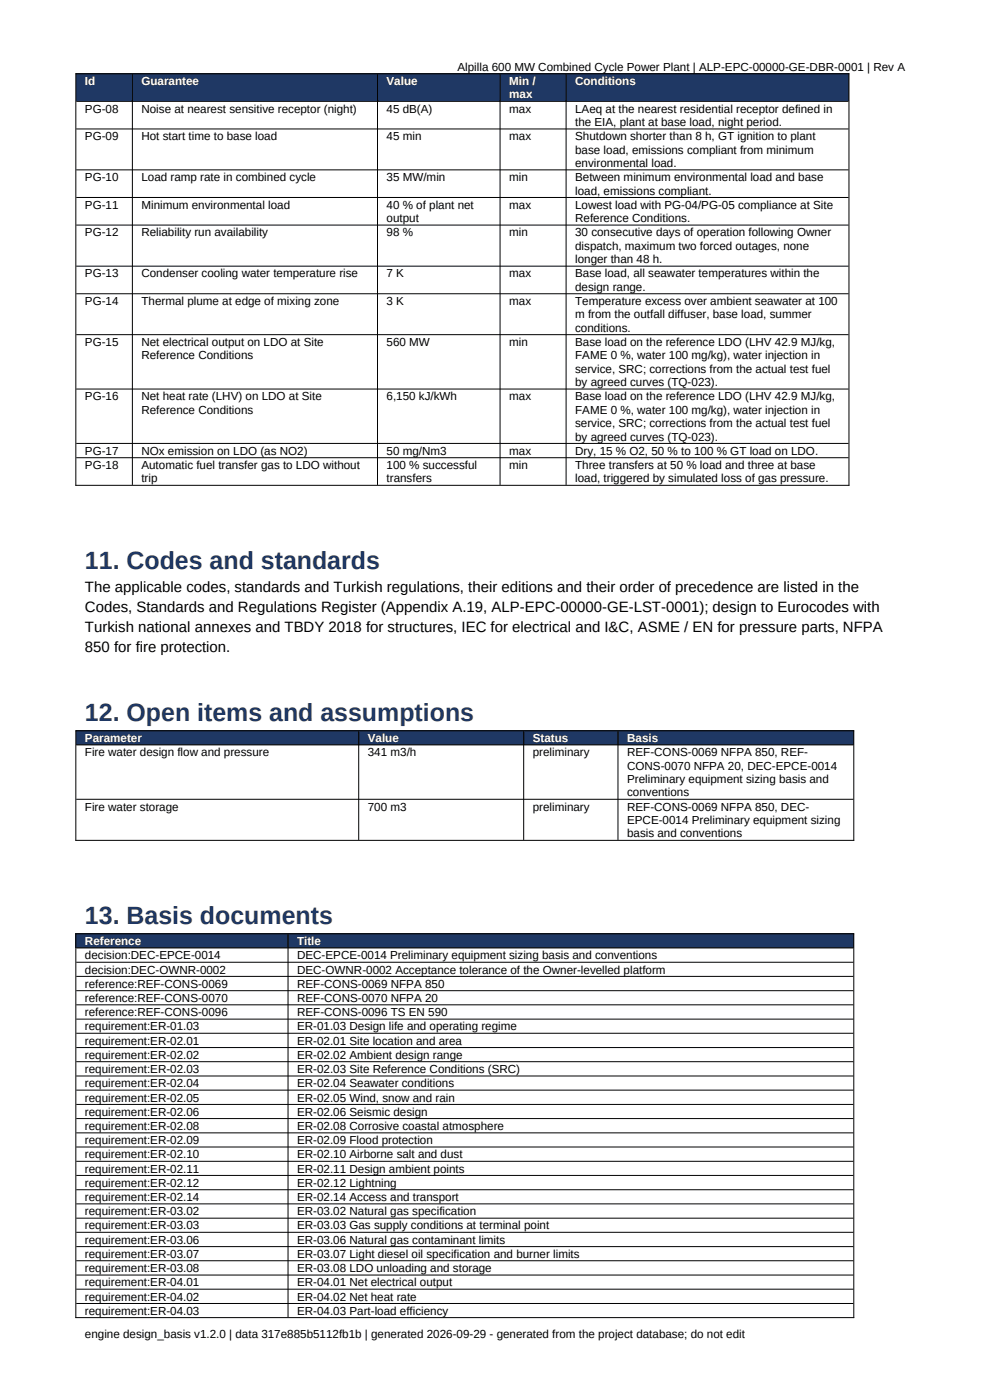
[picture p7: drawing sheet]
<svg xmlns="http://www.w3.org/2000/svg" width="210mm" height="297mm" viewBox="0 0 210 297" stroke-linecap="round" stroke-linejoin="round" font-family="sans-serif">
<defs><g id="words">
<g font-size="5.3" fill="#1f3864">
<text x="18" y="120.7">11. Codes and standards</text>
<text x="18" y="152.9">12. Open items and assumptions</text>
<text x="18" y="196">13. Basis documents</text>
</g>
<g font-size="3.2">
<text x="18" y="125.7">The applicable codes, standards and Turkish regulations, their editions and their order of precedence are listed in the</text>
<text x="18" y="129.9">Codes, Standards and Regulations Register (Appendix A.19, ALP-EPC-00000-GE-LST-0001); design to Eurocodes with</text>
<text x="18" y="134.1">Turkish national annexes and TBDY 2018 for structures, IEC for electrical and I&amp;C, ASME / EN for pressure parts, NFPA</text>
<text x="18" y="138.3">850 for fire protection.</text>
</g>
<g font-size="2.5">
<text x="97" y="15">Alpilla 600 MW Combined Cycle Power Plant | ALP-EPC-00000-GE-DBR-0001 | Rev A</text>
<text x="18" y="23.9">PG-08</text>
<text x="30" y="23.9">Noise at nearest sensitive receptor (night)</text>
<text x="82" y="23.9">45 dB(A)</text>
<text x="108" y="23.9">max</text>
<text x="122" y="23.9">LAeq at the nearest residential receptor defined in</text>
<text x="18" y="29.8">PG-09</text>
<text x="30" y="29.8">Hot start time to base load</text>
<text x="82" y="29.8">45 min</text>
<text x="108" y="29.8">max</text>
<text x="122" y="26.7">the EIA, plant at base load, night period.</text>
<text x="122" y="29.8">Shutdown shorter than 8 h, GT ignition to plant</text>
<text x="122" y="32.6">base load, emissions compliant from minimum</text>
<text x="122" y="35.4">environmental load.</text>
<text x="18" y="38.5">PG-10</text>
<text x="30" y="38.5">Load ramp rate in combined cycle</text>
<text x="82" y="38.5">35 MW/min</text>
<text x="108" y="38.5">min</text>
<text x="122" y="38.5">Between minimum environmental load and base</text>
<text x="122" y="41.3">load, emissions compliant.</text>
<text x="18" y="44.3">PG-11</text>
<text x="30" y="44.3">Minimum environmental load</text>
<text x="82" y="44.3">40 % of plant net</text>
<text x="82" y="47.1">output</text>
<text x="108" y="44.3">max</text>
<text x="122" y="44.3">Lowest load with PG-04/PG-05 compliance at Site</text>
<text x="122" y="47.1">Reference Conditions.</text>
<text x="18" y="50.2">PG-12</text>
<text x="30" y="50.2">Reliability run availability</text>
<text x="82" y="50.2">98 %</text>
<text x="108" y="50.2">min</text>
<text x="122" y="50.2">30 consecutive days of operation following Owner</text>
<text x="122" y="53">dispatch, maximum two forced outages, none</text>
<text x="18" y="58.9">PG-13</text>
<text x="30" y="58.9">Condenser cooling water temperature rise</text>
<text x="82" y="58.9">7 K</text>
<text x="108" y="58.9">max</text>
<text x="122" y="55.8">longer than 48 h.</text>
<text x="122" y="58.9">Base load, all seawater temperatures within the</text>
<text x="18" y="64.7">PG-14</text>
<text x="30" y="64.7">Thermal plume at edge of mixing zone</text>
<text x="82" y="64.7">3 K</text>
<text x="108" y="64.7">max</text>
<text x="122" y="61.7">design range.</text>
<text x="122" y="64.7">Temperature excess over ambient seawater at 100</text>
<text x="122" y="67.6">m from the outfall diffuser, base load, summer</text>
<text x="122" y="70.4">conditions.</text>
<text x="18" y="73.4">PG-15</text>
<text x="30" y="73.4">Net electrical output on LDO at Site</text>
<text x="30" y="76.3">Reference Conditions</text>
<text x="82" y="73.4">560 MW</text>
<text x="108" y="73.4">min</text>
<text x="122" y="73.4">Base load on the reference LDO (LHV 42.9 MJ/kg,</text>
<text x="122" y="76.3">FAME 0 %, water 100 mg/kg), water injection in</text>
<text x="122" y="79.1">service, SRC; corrections from the actual test fuel</text>
<text x="122" y="81.9">by agreed curves (TQ-023).</text>
<text x="18" y="84.9">PG-16</text>
<text x="30" y="84.9">Net heat rate (LHV) on LDO at Site</text>
<text x="30" y="87.8">Reference Conditions</text>
<text x="82" y="84.9">6,150 kJ/kWh</text>
<text x="108" y="84.9">max</text>
<text x="122" y="84.9">Base load on the reference LDO (LHV 42.9 MJ/kg,</text>
<text x="122" y="87.8">FAME 0 %, water 100 mg/kg), water injection in</text>
<text x="122" y="90.6">service, SRC; corrections from the actual test fuel</text>
<text x="122" y="93.5">by agreed curves (TQ-023).</text>
<text x="18" y="96.5">PG-17</text>
<text x="18" y="99.5">PG-18</text>
<text x="30" y="96.5">NOx emission on LDO (as NO2)</text>
<text x="30" y="99.5">Automatic fuel transfer gas to LDO without</text>
<text x="82" y="96.5">50 mg/Nm3</text>
<text x="82" y="99.5">100 % successful</text>
<text x="108" y="96.5">max</text>
<text x="108" y="99.5">min</text>
<text x="122" y="96.5">Dry, 15 % O2, 50 % to 100 % GT load on LDO.</text>
<text x="122" y="99.5">Three transfers at 50 % load and three at base</text>
<text x="30" y="102.3">trip</text>
<text x="82" y="102.3">transfers</text>
<text x="122" y="102.3">load, triggered by simulated loss of gas pressure.</text>
<text x="18" y="160.4">Fire water design flow and pressure</text>
<text x="78" y="160.4">341 m3/h</text>
<text x="113" y="160.4">preliminary</text>
<text x="133" y="160.4">REF-CONS-0069 NFPA 850, REF-</text>
<text x="133" y="163.3">CONS-0070 NFPA 20, DEC-EPCE-0014</text>
<text x="133" y="166.1">Preliminary equipment sizing basis and</text>
<text x="18" y="172">Fire water storage</text>
<text x="78" y="172">700 m3</text>
<text x="113" y="172">preliminary</text>
<text x="133" y="169">conventions</text>
<text x="133" y="172">REF-CONS-0069 NFPA 850, DEC-</text>
<text x="133" y="174.8">EPCE-0014 Preliminary equipment sizing</text>
<text x="133" y="177.7">basis and conventions</text>
<text x="18" y="203.5">decision:DEC-EPCE-0014</text>
<text x="63" y="203.5">DEC-EPCE-0014 Preliminary equipment sizing basis and conventions</text>
<text x="18" y="206.5">decision:DEC-OWNR-0002</text>
<text x="18" y="209.6">reference:REF-CONS-0069</text>
<text x="63" y="206.5">DEC-OWNR-0002 Acceptance tolerance of the Owner-levelled platform</text>
<text x="63" y="209.6">REF-CONS-0069 NFPA 850</text>
<text x="18" y="212.6">reference:REF-CONS-0070</text>
<text x="18" y="215.6">reference:REF-CONS-0096</text>
<text x="63" y="212.6">REF-CONS-0070 NFPA 20</text>
<text x="63" y="215.6">REF-CONS-0096 TS EN 590</text>
<text x="18" y="218.6">requirement:ER-01.03</text>
<text x="18" y="221.6">requirement:ER-02.01</text>
<text x="63" y="218.6">ER-01.03 Design life and operating regime</text>
<text x="63" y="221.6">ER-02.01 Site location and area</text>
<text x="18" y="224.6">requirement:ER-02.02</text>
<text x="18" y="227.6">requirement:ER-02.03</text>
<text x="63" y="224.6">ER-02.02 Ambient design range</text>
<text x="63" y="227.6">ER-02.03 Site Reference Conditions (SRC)</text>
<text x="18" y="230.7">requirement:ER-02.04</text>
<text x="18" y="233.7">requirement:ER-02.05</text>
<text x="63" y="230.7">ER-02.04 Seawater conditions</text>
<text x="63" y="233.7">ER-02.05 Wind, snow and rain</text>
<text x="18" y="236.7">requirement:ER-02.06</text>
<text x="18" y="239.7">requirement:ER-02.08</text>
<text x="63" y="236.7">ER-02.06 Seismic design</text>
<text x="63" y="239.7">ER-02.08 Corrosive coastal atmosphere</text>
<text x="18" y="242.7">requirement:ER-02.09</text>
<text x="18" y="245.7">requirement:ER-02.10</text>
<text x="63" y="242.7">ER-02.09 Flood protection</text>
<text x="63" y="245.7">ER-02.10 Airborne salt and dust</text>
<text x="18" y="248.8">requirement:ER-02.11</text>
<text x="18" y="251.8">requirement:ER-02.12</text>
<text x="63" y="248.8">ER-02.11 Design ambient points</text>
<text x="63" y="251.8">ER-02.12 Lightning</text>
<text x="18" y="254.8">requirement:ER-02.14</text>
<text x="18" y="257.8">requirement:ER-03.02</text>
<text x="63" y="254.8">ER-02.14 Access and transport</text>
<text x="63" y="257.8">ER-03.02 Natural gas specification</text>
<text x="18" y="260.8">requirement:ER-03.03</text>
<text x="18" y="263.8">requirement:ER-03.06</text>
<text x="63" y="260.8">ER-03.03 Gas supply conditions at terminal point</text>
<text x="63" y="263.8">ER-03.06 Natural gas contaminant limits</text>
<text x="18" y="266.9">requirement:ER-03.07</text>
<text x="18" y="269.9">requirement:ER-03.08</text>
<text x="63" y="266.9">ER-03.07 Light diesel oil specification and burner limits</text>
<text x="63" y="269.9">ER-03.08 LDO unloading and storage</text>
<text x="18" y="272.9">requirement:ER-04.01</text>
<text x="18" y="275.9">requirement:ER-04.02</text>
<text x="63" y="272.9">ER-04.01 Net electrical output</text>
<text x="63" y="275.9">ER-04.02 Net heat rate</text>
<text x="18" y="278.9">requirement:ER-04.03</text>
<text x="63" y="278.9">ER-04.03 Part-load efficiency</text>
<text x="18" y="283.8">engine design_basis v1.2.0 | data 317e885b5112fb1b | generated 2026-09-29 - generated from the project database; do not edit</text>
</g>
<g font-size="2.5" fill="#fff">
<text x="18" y="18">Id</text>
<text x="30" y="18">Guarantee</text>
<text x="82" y="18">Value</text>
<text x="108" y="18">Min /</text>
<text x="108" y="20.9">max</text>
<text x="122" y="18">Conditions</text>
<text x="18" y="157.4">Parameter</text>
<text x="78" y="157.4">Value</text>
<text x="113" y="157.4">Status</text>
<text x="133" y="157.4">Basis</text>
<text x="18" y="200.5">Reference</text>
<text x="63" y="200.5">Title</text>
</g>
</g></defs>
<g fill="#1f3864">
<path d="M16.1 15.6h12v5.8h-12z" fill-rule="evenodd"/>
<path d="M28.1 15.6h52v5.8h-52z" fill-rule="evenodd"/>
<path d="M80.1 15.6h26v5.8h-26z" fill-rule="evenodd"/>
<path d="M106.1 15.6h14v5.8h-14z" fill-rule="evenodd"/>
<path d="M120.1 15.6h60v5.8h-60z" fill-rule="evenodd"/>
<path d="M16.1 154.9h60v3h-60z" fill-rule="evenodd"/>
<path d="M76.1 154.9h35v3h-35z" fill-rule="evenodd"/>
<path d="M111.1 154.9h20v3h-20z" fill-rule="evenodd"/>
<path d="M131.1 154.9h50v3h-50z" fill-rule="evenodd"/>
<path d="M16.1 198h45v3h-45z" fill-rule="evenodd"/>
<path d="M61.1 198h120v3h-120z" fill-rule="evenodd"/>
<path d="M16.1 15.6h12v5.8h-12z" fill-rule="evenodd"/>
<path d="M28.1 15.6h52v5.8h-52z" fill-rule="evenodd"/>
<path d="M80.1 15.6h26v5.8h-26z" fill-rule="evenodd"/>
<path d="M106.1 15.6h14v5.8h-14z" fill-rule="evenodd"/>
<path d="M120.1 15.6h60v5.8h-60z" fill-rule="evenodd"/>
<path d="M16.1 154.9h60v3h-60z" fill-rule="evenodd"/>
<path d="M76.1 154.9h35v3h-35z" fill-rule="evenodd"/>
<path d="M111.1 154.9h20v3h-20z" fill-rule="evenodd"/>
<path d="M131.1 154.9h50v3h-50z" fill-rule="evenodd"/>
<path d="M16.1 198h45v3h-45z" fill-rule="evenodd"/>
<path d="M61.1 198h120v3h-120z" fill-rule="evenodd"/>
</g>
<g fill="none" stroke="#000" stroke-width=".21">
<path d="M16 15.6h164.2M16.1 15.6v87.4M28.1 15.7v87.2M80.1 15.7v87.2M106.1 15.7v87.2M120.1 15.7v87.2M180.1 15.6v87.4M16.2 21.5h163.8M16.2 27.4h163.8M16.2 36h163.8M16.2 41.9h163.8M16.2 47.7h163.8"/>
<path d="M16.2 56.5h163.8M16.2 62.3h163.8M16.2 71h163.8M16.2 82.5h163.8M16.2 94.1h163.8M16.2 97.1h163.8M16 103h164.2M16 155h165.2M16.1 154.9v23.5M16.2 158h164.8M76.1 155.1v23.1M111.1 155.1v23.1"/>
<path d="M131.1 155.1v23.1M181.1 154.9v23.5M16 178.3h165.2M16.2 169.6h164.8M16 198.1h165.2M16.1 198v81.6M61.1 198.2v81.2M181.1 198v81.6M16.2 201.1h164.8M16.2 204.1h164.8M16.2 207.1h164.8M16.2 210.2h164.8"/>
<path d="M16.2 213.2h164.8M16.2 216.2h164.8M16.2 219.2h164.8M16.2 222.2h164.8M16.2 225.2h164.8M16.2 228.3h164.8M16.2 231.3h164.8M16.2 234.3h164.8M16.2 237.3h164.8M16.2 240.3h164.8M16.2 243.3h164.8M16.2 246.4h164.8"/>
<path d="M16.2 249.4h164.8M16.2 252.4h164.8M16.2 255.4h164.8M16.2 258.4h164.8M16 279.5h165.2M16.2 261.4h164.8M16.2 264.5h164.8M16.2 267.5h164.8M16.2 270.5h164.8M16.2 273.5h164.8M16.2 276.5h164.8"/>
</g>
<use href="#words"/>
</svg>
